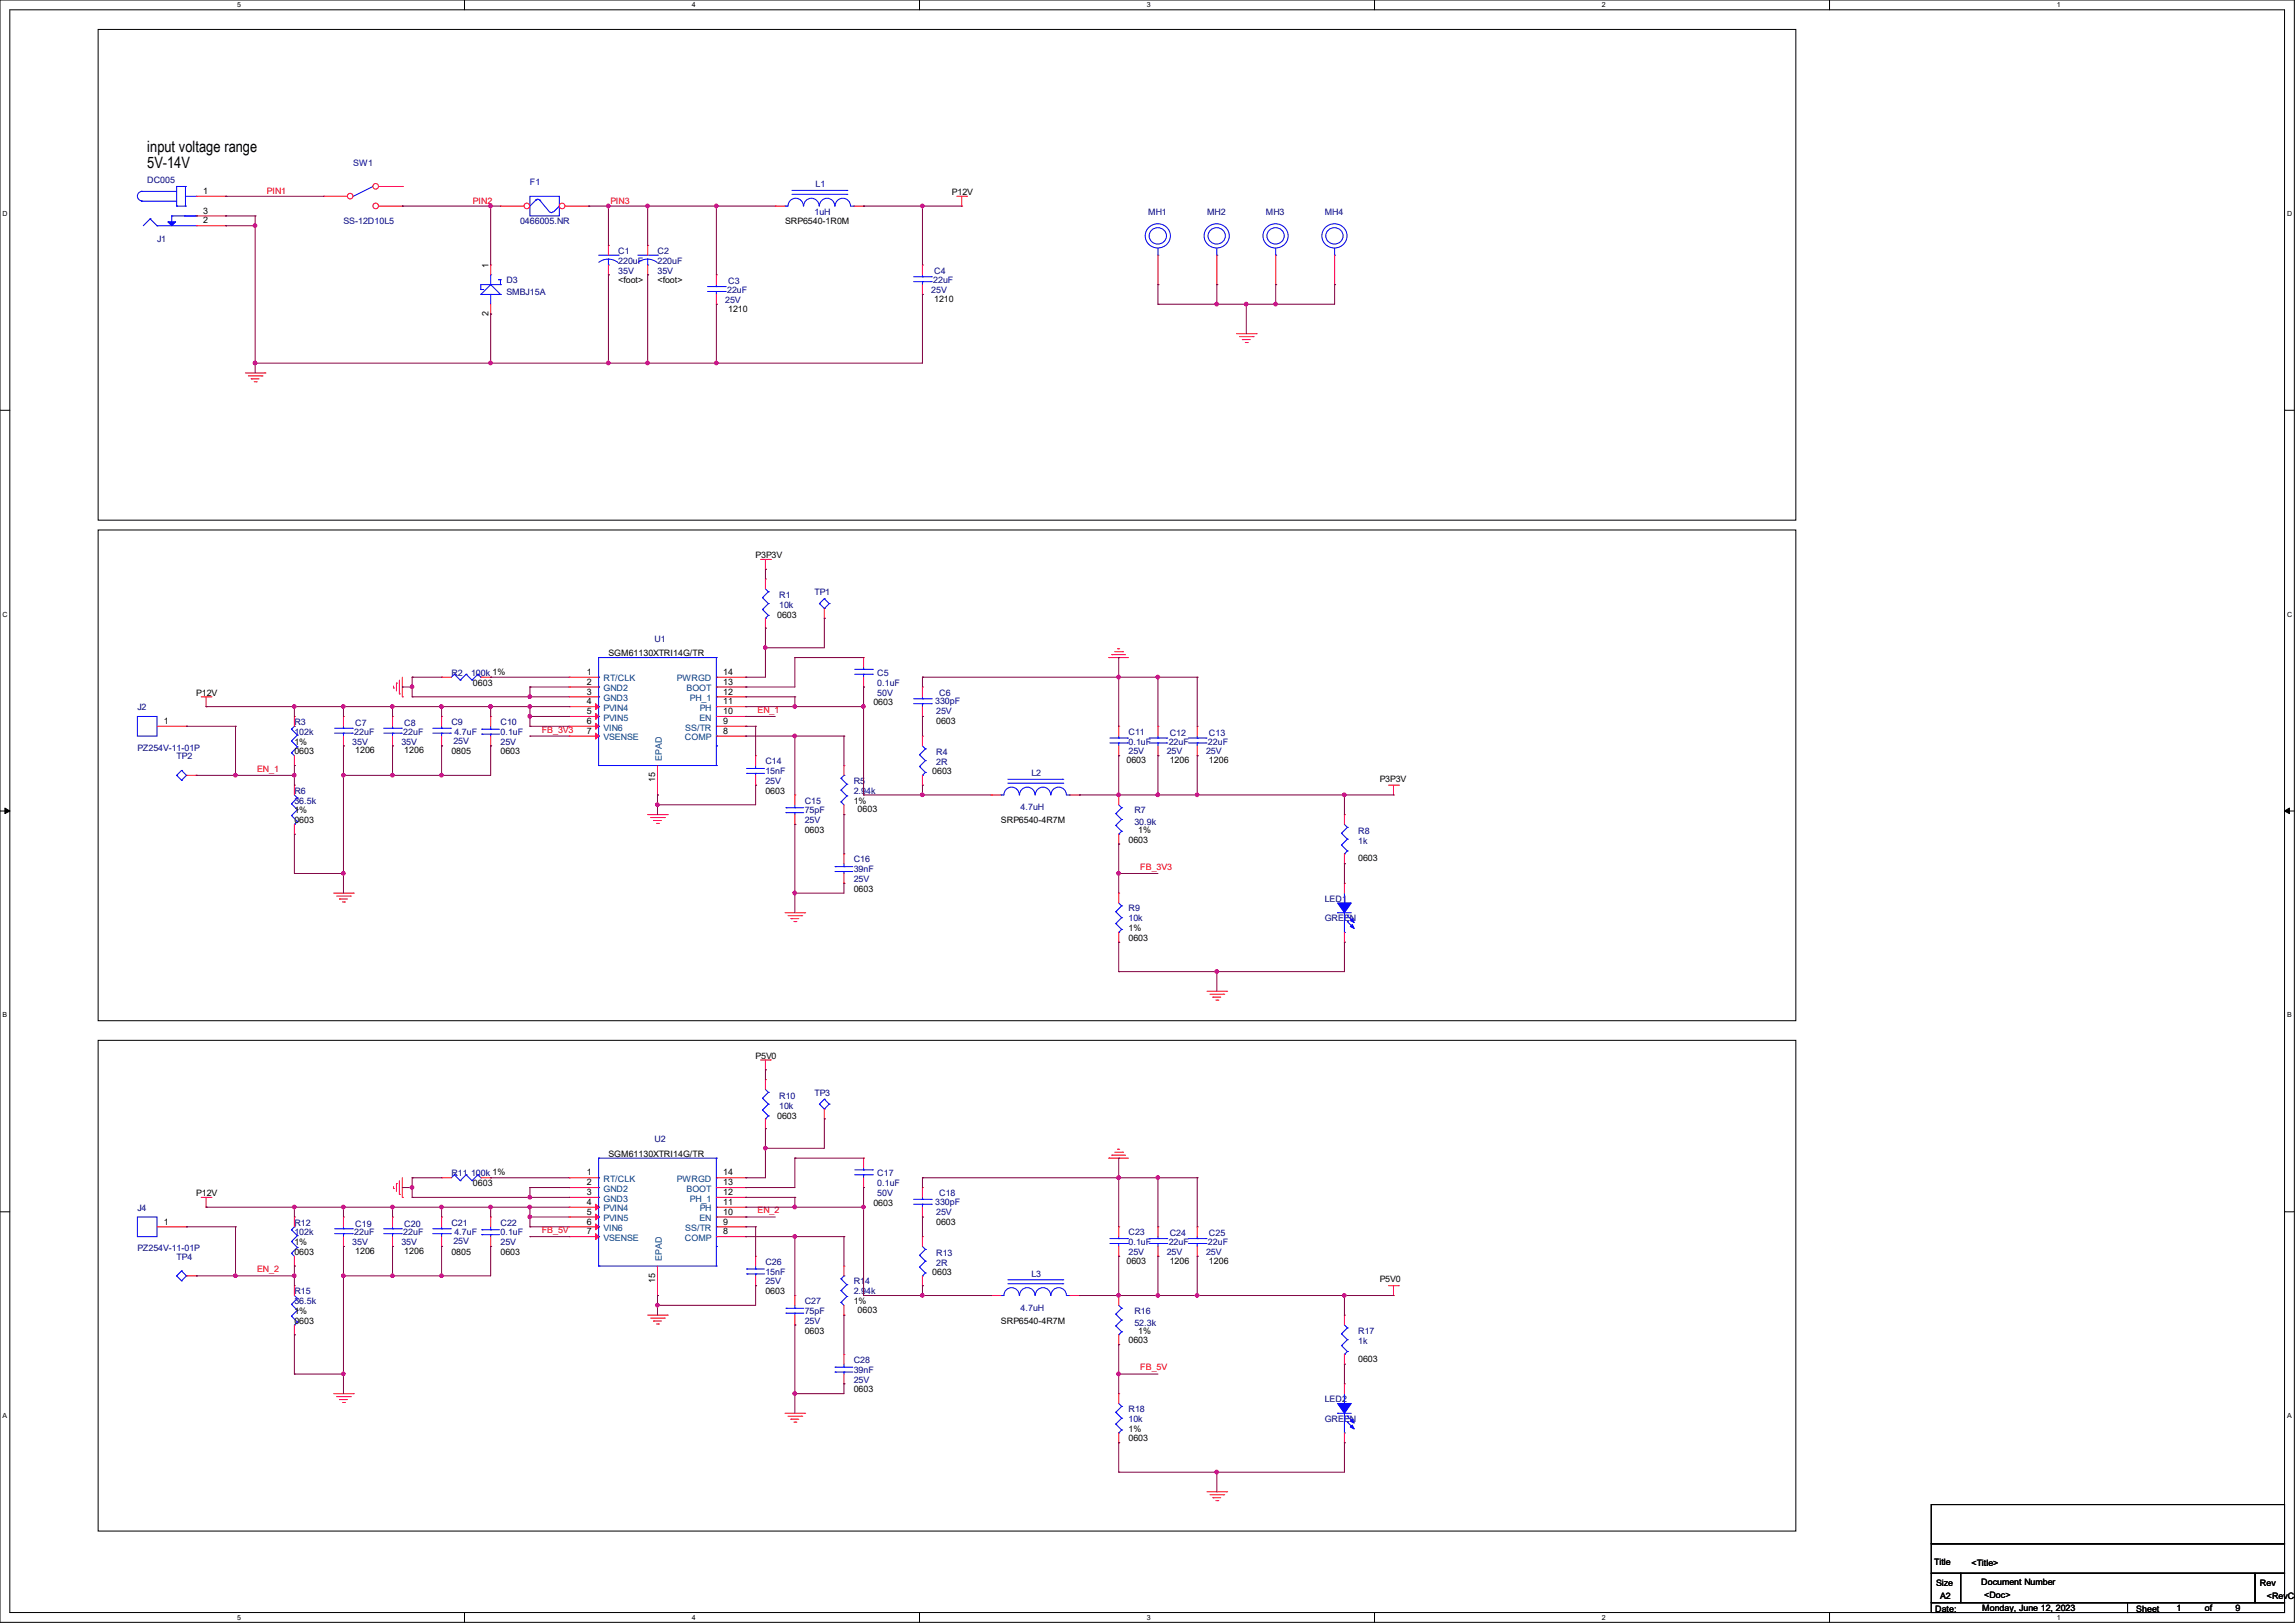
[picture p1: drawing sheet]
<svg xmlns="http://www.w3.org/2000/svg" width="297mm" height="210mm" viewBox="0 0 297 210" stroke-linecap="round" stroke-linejoin="round" font-family="sans-serif">
<defs><g id="words">
<g font-size="2">
<text x="19" y="19.7">input voltage range</text>
<text x="19" y="21.8">5V-14V</text>
</g>
<g font-size="1.1" fill="#000080">
<text x="19" y="23.7">DC005</text>
<text x="45.7" y="21.4">SW1</text>
<text x="68.6" y="24">F1</text>
<text x="44.4" y="29">SS-12D10L5</text>
<text x="67.3" y="29">0466005.NR</text>
<text x="105.4" y="27.8">1uH</text>
<text x="105.5" y="24.2">L1</text>
<text x="148.6" y="27.8">MH1</text>
<text x="156.2" y="27.8">MH2</text>
<text x="163.8" y="27.8">MH3</text>
<text x="171.4" y="27.8">MH4</text>
<text x="20.3" y="31.3">J1</text>
<text x="80" y="32.9">C1</text>
<text x="80" y="34.1">220uF</text>
<text x="80" y="35.4">35V</text>
<text x="85.1" y="32.9">C2</text>
<text x="85.1" y="34.1">220uF</text>
<text x="85.1" y="35.4">35V</text>
<text x="120.9" y="35.5">C4</text>
<text x="65.5" y="36.7">D3</text>
<text x="65.5" y="38.2">SMBJ15A</text>
<text x="93.9" y="39.2">25V</text>
<text x="94.1" y="37.9">22uF</text>
<text x="94.2" y="36.8">C3</text>
<text x="120.5" y="37.9">25V</text>
<text x="120.8" y="36.7">22uF</text>
<text x="100.8" y="77.4">R1</text>
<text x="105.4" y="77">TP1</text>
<text x="84.7" y="83">U1</text>
<text x="100.8" y="78.7">10k</text>
<text x="58.4" y="87.5">R2</text>
<text x="61" y="87.5">100k 1%</text>
<text x="113.5" y="87.5">C5</text>
<text x="113.5" y="88.7">0.1uF</text>
<text x="17.8" y="91.9">J2</text>
<text x="38.1" y="93.8">R3</text>
<text x="38.1" y="95.1">102k</text>
<text x="45.8" y="95.1">22uF</text>
<text x="46" y="93.9">C7</text>
<text x="52.2" y="95.1">22uF</text>
<text x="52.3" y="93.9">C8</text>
<text x="58.4" y="93.8">C9</text>
<text x="58.8" y="95.1">4.7uF</text>
<text x="64.8" y="93.8">C10</text>
<text x="64.8" y="95.1">0.1uF</text>
<text x="113.5" y="90">50V</text>
<text x="121" y="91.1">330pF</text>
<text x="121.2" y="92.4">25V</text>
<text x="121.5" y="90">C6</text>
<text x="146" y="95.1">C11</text>
<text x="151.4" y="95.2">C12</text>
<text x="156.5" y="95.2">C13</text>
<text x="17.8" y="97.1">PZ254V-11-01P</text>
<text x="22.9" y="98.3">TP2</text>
<text x="45.6" y="96.4">35V</text>
<text x="51.9" y="96.4">35V</text>
<text x="58.7" y="96.2">25V</text>
<text x="64.8" y="96.4">25V</text>
<text x="99.1" y="98.9">C14</text>
<text x="99.1" y="100.2">15nF</text>
<text x="99.1" y="101.4">25V</text>
<text x="110.5" y="101.4">R5</text>
<text x="121.2" y="97.8">R4</text>
<text x="121.2" y="99">2R</text>
<text x="133.5" y="100.4">L2</text>
<text x="146" y="96.4">0.1uF</text>
<text x="146" y="97.6">25V</text>
<text x="151" y="97.6">25V</text>
<text x="151.3" y="96.4">22uF</text>
<text x="156.1" y="97.6">25V</text>
<text x="156.3" y="96.4">22uF</text>
<text x="38.1" y="102.7">R6</text>
<text x="38.1" y="104">36.5k</text>
<text x="104.1" y="104">C15</text>
<text x="104.1" y="105.2">75pF</text>
<text x="104.1" y="106.5">25V</text>
<text x="110.5" y="102.7">2.94k</text>
<text x="132.1" y="104.9">4.7uH</text>
<text x="146.8" y="105.2">R7</text>
<text x="146.8" y="106.8">30.9k</text>
<text x="175.8" y="107.9">R8</text>
<text x="110.5" y="111.6">C16</text>
<text x="110.5" y="112.9">39nF</text>
<text x="175.8" y="109.2">1k</text>
<text x="110.5" y="114.1">25V</text>
<text x="146" y="117.9">R9</text>
<text x="146" y="119.2">10k</text>
<text x="171.4" y="116.7">LED1</text>
<text x="171.4" y="119.2">GREEN</text>
<text x="100.8" y="142.2">R10</text>
<text x="100.8" y="143.5">10k</text>
<text x="105.4" y="141.8">TP3</text>
<text x="84.7" y="147.8">U2</text>
<text x="58.4" y="152.2">R11 100k 1%</text>
<text x="113.5" y="152.2">C17</text>
<text x="113.5" y="153.5">0.1uF</text>
<text x="113.5" y="154.8">50V</text>
<text x="121" y="155.9">330pF</text>
<text x="121.5" y="154.8">C18</text>
<text x="17.8" y="156.7">J4</text>
<text x="17.8" y="161.9">PZ254V-11-01P</text>
<text x="38.1" y="158.6">R12</text>
<text x="38.1" y="159.9">102k</text>
<text x="45.6" y="161.1">35V</text>
<text x="45.8" y="159.9">22uF</text>
<text x="46" y="158.7">C19</text>
<text x="51.9" y="161.1">35V</text>
<text x="52.2" y="159.9">22uF</text>
<text x="52.3" y="158.7">C20</text>
<text x="58.4" y="158.6">C21</text>
<text x="58.7" y="161">25V</text>
<text x="58.8" y="159.9">4.7uF</text>
<text x="64.8" y="158.6">C22</text>
<text x="64.8" y="159.9">0.1uF</text>
<text x="64.8" y="161.1">25V</text>
<text x="121.2" y="157.2">25V</text>
<text x="146" y="159.9">C23</text>
<text x="146" y="161.1">0.1uF</text>
<text x="151.3" y="161.1">22uF</text>
<text x="151.4" y="160">C24</text>
<text x="156.3" y="161.1">22uF</text>
<text x="156.5" y="160">C25</text>
<text x="22.9" y="163">TP4</text>
<text x="38.1" y="167.5">R15</text>
<text x="99.1" y="163.7">C26</text>
<text x="99.1" y="164.9">15nF</text>
<text x="99.1" y="166.2">25V</text>
<text x="110.5" y="166.2">R14</text>
<text x="110.5" y="167.5">2.94k</text>
<text x="121.2" y="162.5">R13</text>
<text x="121.2" y="163.8">2R</text>
<text x="133.5" y="165.2">L3</text>
<text x="146" y="162.4">25V</text>
<text x="151" y="162.4">25V</text>
<text x="156.1" y="162.4">25V</text>
<text x="38.1" y="168.7">36.5k</text>
<text x="104.1" y="168.7">C27</text>
<text x="104.1" y="170">75pF</text>
<text x="104.1" y="171.3">25V</text>
<text x="132.1" y="169.6">4.7uH</text>
<text x="146.8" y="170">R16</text>
<text x="146.8" y="171.5">52.3k</text>
<text x="175.8" y="172.7">R17</text>
<text x="175.8" y="174">1k</text>
<text x="110.5" y="176.4">C28</text>
<text x="110.5" y="177.6">39nF</text>
<text x="110.5" y="178.9">25V</text>
<text x="146" y="182.7">R18</text>
<text x="146" y="184">10k</text>
<text x="171.4" y="181.4">LED2</text>
<text x="171.4" y="184">GREEN</text>
</g>
<g font-size="1.1">
<text x="26.3" y="25.1">1</text>
<text x="26.3" y="28.9">2</text>
<text x="26.3" y="27.6">3</text>
<text x="101.6" y="29">SRP6540-1R0M</text>
<text x="123.2" y="25.2">P12V</text>
<text x="63.2" y="34.7" transform="rotate(-90 63.2 34.7)">1</text>
<text x="63.2" y="40.9" transform="rotate(-90 63.2 40.9)">2</text>
<text x="80" y="36.7">&lt;foot&gt;</text>
<text x="85.1" y="36.7">&lt;foot&gt;</text>
<text x="94.2" y="40.3">1210</text>
<text x="120.9" y="39.1">1210</text>
<text x="97.8" y="72.2">P3P3V</text>
<text x="100.6" y="80">0603</text>
<text x="61.2" y="88.7">0603</text>
<text x="75.9" y="87.3">1</text>
<text x="75.9" y="88.6">2</text>
<text x="75.9" y="89.9">3</text>
<text x="78.7" y="84.9">SGM61130XTRI14G/TR</text>
<text x="93.6" y="89.9">12</text>
<text x="93.6" y="88.6">13</text>
<text x="93.6" y="87.3">14</text>
<text x="21.2" y="93.7">1</text>
<text x="25.4" y="90">P12V</text>
<text x="75.9" y="91.1">4</text>
<text x="75.9" y="92.4">5</text>
<text x="75.9" y="93.7">6</text>
<text x="75.9" y="95">7</text>
<text x="93.6" y="95">8</text>
<text x="93.6" y="93.7">9</text>
<text x="93.6" y="92.4">10</text>
<text x="93.6" y="91.1">11</text>
<text x="113" y="91.3">0603</text>
<text x="121.2" y="93.7">0603</text>
<text x="38.1" y="96.4">1%</text>
<text x="38.1" y="97.6">0603</text>
<text x="46" y="97.5">1206</text>
<text x="52.3" y="97.5">1206</text>
<text x="58.4" y="97.6">0805</text>
<text x="64.8" y="97.6">0603</text>
<text x="84.8" y="101.2" transform="rotate(-90 84.8 101.2)">15</text>
<text x="120.6" y="100.2">0603</text>
<text x="145.8" y="98.8">0603</text>
<text x="151.4" y="98.8">1206</text>
<text x="156.5" y="98.8">1206</text>
<text x="178.6" y="101.2">P3P3V</text>
<text x="38.1" y="105.2">1%</text>
<text x="38.1" y="106.5">0603</text>
<text x="99.1" y="102.7">0603</text>
<text x="104.1" y="107.8">0603</text>
<text x="110.5" y="104">1%</text>
<text x="111" y="105.1">0603</text>
<text x="129.5" y="106.5">SRP6540-4R7M</text>
<text x="147.3" y="107.8">1%</text>
<text x="146" y="109.1">0603</text>
<text x="175.8" y="111.5">0603</text>
<text x="110.5" y="115.4">0603</text>
<text x="146" y="120.5">1%</text>
<text x="146" y="121.8">0603</text>
<text x="97.8" y="137">P5V0</text>
<text x="78.7" y="149.7">SGM61130XTRI14G/TR</text>
<text x="100.6" y="144.7">0603</text>
<text x="25.4" y="154.8">P12V</text>
<text x="61.2" y="153.5">0603</text>
<text x="75.9" y="152.1">1</text>
<text x="75.9" y="153.4">2</text>
<text x="75.9" y="154.6">3</text>
<text x="75.9" y="155.9">4</text>
<text x="93.6" y="155.9">11</text>
<text x="93.6" y="154.6">12</text>
<text x="93.6" y="153.4">13</text>
<text x="93.6" y="152.1">14</text>
<text x="21.2" y="158.5">1</text>
<text x="38.1" y="161.1">1%</text>
<text x="75.9" y="157.2">5</text>
<text x="75.9" y="158.5">6</text>
<text x="75.9" y="159.7">7</text>
<text x="93.6" y="159.7">8</text>
<text x="93.6" y="158.5">9</text>
<text x="93.6" y="157.2">10</text>
<text x="113" y="156">0603</text>
<text x="121.2" y="158.5">0603</text>
<text x="38.1" y="162.4">0603</text>
<text x="46" y="162.3">1206</text>
<text x="52.3" y="162.3">1206</text>
<text x="58.4" y="162.4">0805</text>
<text x="64.8" y="162.4">0603</text>
<text x="84.8" y="166" transform="rotate(-90 84.8 166)">15</text>
<text x="99.1" y="167.5">0603</text>
<text x="120.6" y="164.9">0603</text>
<text x="145.8" y="163.5">0603</text>
<text x="151.4" y="163.5">1206</text>
<text x="156.5" y="163.5">1206</text>
<text x="178.6" y="166">P5V0</text>
<text x="38.1" y="170">1%</text>
<text x="38.1" y="171.3">0603</text>
<text x="104.1" y="172.6">0603</text>
<text x="110.5" y="168.7">1%</text>
<text x="111" y="169.9">0603</text>
<text x="129.5" y="171.3">SRP6540-4R7M</text>
<text x="146" y="173.8">0603</text>
<text x="147.3" y="172.6">1%</text>
<text x="175.8" y="176.2">0603</text>
<text x="110.5" y="180.2">0603</text>
<text x="146" y="185.3">1%</text>
<text x="146" y="186.5">0603</text>
<text x="250.3" y="202.5">Title</text>
<text x="255.1" y="202.7">&lt;Title&gt;</text>
<text x="250.4" y="208.6">Date:</text>
<text x="250.6" y="205.2">Size</text>
<text x="251.1" y="206.8">A2</text>
<text x="256.4" y="205.1">Document Number</text>
<text x="256.5" y="208.5">Monday, June 12, 2023</text>
<text x="256.8" y="206.7">&lt;Doc&gt;</text>
<text x="276.5" y="208.6">Sheet</text>
<text x="281.7" y="208.5">1</text>
<text x="285.4" y="208.5">of</text>
<text x="289.3" y="208.5">9</text>
<text x="292.5" y="205.2">Rev</text>
<text x="293.4" y="206.8">&lt;RevCod</text>
</g>
<g font-size="1.1" fill="#f00">
<text x="34.5" y="25.1">PIN1</text>
<text x="61.2" y="26.4">PIN2</text>
<text x="79" y="26.4">PIN3</text>
<text x="70.1" y="94.8">FB_3V3</text>
<text x="98" y="92.2">EN_1</text>
<text x="33.3" y="99.9">EN_1</text>
<text x="147.6" y="112.6">FB_3V3</text>
<text x="70.1" y="159.6">FB_5V</text>
<text x="98" y="157">EN_2</text>
<text x="33.3" y="164.6">EN_2</text>
<text x="147.6" y="177.3">FB_5V</text>
</g>
<g font-size="1.1" fill="#004080">
<text x="78.1" y="88.2">RT/CLK</text>
<text x="78.1" y="89.5">GND2</text>
<text x="87.6" y="88.2">PWRGD</text>
<text x="88.9" y="89.5">BOOT</text>
<text x="78.1" y="90.7">GND3</text>
<text x="78.1" y="92">PVIN4</text>
<text x="78.1" y="93.3">PVIN5</text>
<text x="78.1" y="94.5">VIN6</text>
<text x="78.1" y="95.8">VSENSE</text>
<text x="88.6" y="95.8">COMP</text>
<text x="88.7" y="94.5">SS/TR</text>
<text x="89.3" y="90.7">PH_1</text>
<text x="90.5" y="93.3">EN</text>
<text x="90.5" y="92">PH</text>
<text x="85.6" y="98.4" transform="rotate(-90 85.6 98.4)">EPAD</text>
<text x="78.1" y="153">RT/CLK</text>
<text x="78.1" y="154.2">GND2</text>
<text x="78.1" y="155.5">GND3</text>
<text x="87.6" y="153">PWRGD</text>
<text x="88.9" y="154.2">BOOT</text>
<text x="89.3" y="155.5">PH_1</text>
<text x="78.1" y="156.8">PVIN4</text>
<text x="78.1" y="158">PVIN5</text>
<text x="78.1" y="159.3">VIN6</text>
<text x="78.1" y="160.6">VSENSE</text>
<text x="88.6" y="160.6">COMP</text>
<text x="88.7" y="159.3">SS/TR</text>
<text x="90.5" y="158">EN</text>
<text x="90.5" y="156.8">PH</text>
<text x="85.6" y="163.2" transform="rotate(-90 85.6 163.2)">EPAD</text>
</g>
<g font-size=".9">
<text x="30.7" y=".9">5</text>
<text x="89.5" y=".9">4</text>
<text x="148.4" y=".9">3</text>
<text x="207.3" y=".9">2</text>
<text x="266.2" y=".9">1</text>
<text x=".3" y="28">D</text>
<text x="296" y="28">D</text>
<text x=".3" y="79.8">C</text>
<text x="296" y="79.8">C</text>
<text x=".3" y="131.7">B</text>
<text x="296" y="131.7">B</text>
<text x=".3" y="183.5">A</text>
<text x="296" y="183.5">A</text>
<text x="30.7" y="209.6">5</text>
<text x="89.5" y="209.6">4</text>
<text x="148.4" y="209.6">3</text>
<text x="207.3" y="209.6">2</text>
<text x="266.2" y="209.6">1</text>
</g>
</g></defs>
<path d="M0 0h296.9v209.9h-296.9zM1.3 1.3h294.4v207.4h-294.4z" fill="none" stroke="#000" stroke-width=".13"/>
<g fill="#fff">
<path d="M30.7 .1h.5v1h-.5z"/>
<path d="M30.7 208.8h.5v1h-.5z"/>
</g>
<path d="M60.1 0v1.3M60.1 208.7v1.2" fill="none" stroke="#000" stroke-width=".13"/>
<g fill="#fff">
<path d="M89.5 .1h.5v1h-.5z"/>
<path d="M89.5 208.8h.5v1h-.5z"/>
</g>
<path d="M119 0v1.3M119 208.7v1.2" fill="none" stroke="#000" stroke-width=".13"/>
<g fill="#fff">
<path d="M148.4 .1h.5v1h-.5z"/>
<path d="M148.4 208.8h.5v1h-.5z"/>
</g>
<path d="M177.9 0v1.3M177.9 208.7v1.2" fill="none" stroke="#000" stroke-width=".13"/>
<g fill="#fff">
<path d="M207.3 .1h.5v1h-.5z"/>
<path d="M207.3 208.8h.5v1h-.5z"/>
</g>
<path d="M236.8 0v1.3M236.8 208.7v1.2" fill="none" stroke="#000" stroke-width=".13"/>
<g fill="#fff">
<path d="M266.2 .1h.5v1h-.5z"/>
<path d="M266.2 208.8h.5v1h-.5z"/>
<path d="M.3 27.2h.7v1h-.7z"/>
<path d="M296 27.2h.6v1h-.6z"/>
<path d="M.3 79h.7v1h-.7z"/>
<path d="M296 79h.6v1h-.6z"/>
</g>
<path d="M0 53.1h1.3M295.7 53.1h1.2" fill="none" stroke="#000" stroke-width=".13"/>
<g fill="#fff">
<path d="M.3 130.9h.6v1h-.6z"/>
<path d="M296 130.9h.6v1h-.6z"/>
</g>
<path d="M0 104.9h1.3M295.7 104.9h1.2" fill="none" stroke="#000" stroke-width=".13"/>
<path d="M.6 104.6l.7 .3-.7 .4zM295.7 104.9l.6-.3v.7z" fill="#000" stroke="#000" stroke-width=".13"/>
<g fill="#fff">
<path d="M.3 182.7h.6v1h-.6z"/>
<path d="M296 182.7h.5v1h-.5z"/>
</g>
<path d="M12.7 3.8h219.7v63.5h-219.7zM12.7 68.6h219.7v63.5h-219.7zM12.7 134.6h219.7v63.5h-219.7zM0 156.8h1.3M295.7 156.8h1.2M249.9 194.7h45.8v5.1h-45.8zM249.9 199.8h45.8v3.8h-45.8zM249.9 203.6h3.8v3.8h-3.8zM249.9 207.4h25.4v1.3h-25.4zM253.7 203.6h38.1v3.8h-38.1zM275.3 207.4h20.4v1.3h-20.4zM291.8 203.6h3.9v3.8h-3.9z" fill="none" stroke="#000" stroke-width=".13"/>
<g fill="none" stroke="#f00" stroke-width=".13">
<path d="M123.8 25.4h1.3M124.5 26.7h.1M124.5 25.4v1.3M125.1 25.4h.1M31.7 48.3h2.6M32.1 48.6h1.8M32.5 49h.1M32.5 49h1M32.9 49.4h.2M33.1 49.4h.1M33.9 48.6h.1M34.3 48.3h.1"/>
<path d="M160 43.2h2.6M160.4 43.6h1.8M160.8 43.9h.1M160.8 43.9h1M161.2 44.3h.2M161.4 44.3h.1M162.2 43.6h.1M162.6 43.2h.1M98.4 72.4h1.3M99.1 73.7h.1M99.1 72.4v1.3M99.7 72.4h.1"/>
<path d="M26 90.2h1.3M26.7 91.4h.1M26.7 90.2v1.2M27.3 90.2h.1M38.1 99.1h.1M38.1 92.7h.1M38.1 92.7v1.3M38.1 97.8v1.3M50.9 89h.1M50.9 88.8v.2M51.3 88.4h.1M51.3 88.4v1"/>
<path d="M51.7 89.8h.1M51.7 88v1.8M52.1 90.2h.1M52.1 87.6v2.6M143.5 85.1h.1M143.5 85.1h2.5M143.9 84.7h.1M143.9 84.7h1.8M144.3 84.3h1M144.7 83.9h.1M144.7 83.9h.2M145.3 84.3h.1"/>
<path d="M43.2 115.6h2.5M43.6 116h1.7M43.9 116.3h.1M43.9 116.3h1.1M44.3 116.7h.3M44.6 116.7h.1M45.3 116h.1M45.7 115.6h.1M83.8 105.4h2.6M84.2 105.8h1.8M84.6 106.2h.1M84.6 106.2h1"/>
<path d="M85 106.6h.2M85.2 106.6h.1M86 105.8h.1M86.4 105.4h.1M101.6 118.1h2.5M102 118.5h1.8M102.4 118.9h.1M102.4 118.9h1M102.7 119.3h.3M103 119.3h.1M103.8 118.5h.1M104.1 118.1h.1"/>
<path d="M179.7 101.6h1.3M180.3 102.9h.1M180.3 101.6v1.3M181 101.6h.1M98.4 137.2h1.3M99.1 138.4h.1M99.1 137.2v1.2M99.7 137.2h.1M156.2 128.3h2.5M156.6 128.7h1.8M157 129h.1M157 129h1"/>
<path d="M157.4 129.4h.2M157.6 129.4h.1M158.4 128.7h.1M158.7 128.3h.1M26 154.9h1.3M26.7 156.2h.1M26.7 154.9v1.3M27.3 154.9h.1M50.9 153.8h.1M50.9 153.5v.3M51.3 153.2h.1M51.3 153.2v1"/>
<path d="M51.7 154.6h.1M51.7 152.8v1.8M52.1 154.9h.1M52.1 152.4v2.5M143.5 149.9h.1M143.5 149.9h2.5M143.9 149.5h.1M143.9 149.5h1.8M144.3 149.1h1M144.7 148.7h.1M144.7 148.7h.2M145.3 149.1h.1"/>
<path d="M149.9 158.7h.1M149.9 158.7v1.3M83.8 170.2h2.6M84.2 170.6h1.8M84.6 170.9h.1M84.6 170.9h1M85 171.3h.2M85.2 171.3h.1M86 170.6h.1M86.4 170.2h.1M149.9 162.6h.1M149.9 161.3v1.3"/>
<path d="M179.7 166.4h1.3M180.3 167.6h.1M180.3 166.4v1.2M181 166.4h.1M43.2 180.3h2.5M43.6 180.7h1.7M43.9 181.1h.1M43.9 181.1h1.1M44.3 181.5h.3M44.6 181.5h.1M45.3 180.7h.1M45.7 180.3h.1"/>
<path d="M101.6 182.9h2.5M102 183.3h1.8M102.4 183.6h.1M102.4 183.6h1M102.7 184h.3M103 184h.1M103.8 183.3h.1M104.1 182.9h.1M156.2 193h2.5M156.6 193.4h1.8M157 193.8h.1M157 193.8h1"/>
<path d="M157.4 194.2h.2M157.6 194.2h.1M158.4 193.4h.1M158.7 193h.1"/>
</g>
<g fill="none" stroke="#00f" stroke-width=".13">
<path d="M48.3 24.1h.1M48.3 24.1l-2.6 1.3M37.7 97.4h.1M37.7 95.9h.1M37.7 94.4h.1M37.7 97.4l.4 .4M37.7 95.9l.8 .7M37.7 94.4l.8 .7M38.1 94h.1M38.1 94l-.4 .4M38.5 96.6h.1M38.5 95.1h.1"/>
<path d="M38.5 96.6l-.8 .8M38.5 95.1l-.8 .8M148.7 160.9h2.3M148.7 160.3h2.3M149.9 160.3h.1M149.9 160.9h.1M149.9 160v.3M149.9 160.9v.4M151 160.9h.1M151 160.3h.1"/>
</g>
<circle cx="45.3" cy="25.4" r=".36" fill="#fff" stroke="#f00" stroke-width=".13"/>
<path d="M41.9 25.4h.1M41.9 25.4h3.1" fill="none" stroke="#f00" stroke-width=".13"/>
<circle cx="48.6" cy="24.1" r=".36" fill="#fff" stroke="#f00" stroke-width=".13"/>
<path d="M49 24.1h3.1M52.1 24.1h.1" fill="none" stroke="#f00" stroke-width=".13"/>
<circle cx="48.6" cy="26.6" r=".36" fill="#fff" stroke="#f00" stroke-width=".13"/>
<g fill="none" stroke="#f00" stroke-width=".13">
<path d="M25.4 25.4h3.8M25.4 29.2h3.8M25.4 27.9h3.8M29.2 25.4h.1M29.2 29.2h.1M29.2 27.9h.1M49 26.7h3.1M52.1 26.7h.1M63.5 34.3h.1M63.5 34.3v1.3M63.5 39.4v1.2M78.7 31.7h.1"/>
<path d="M78.7 35.6h.1M78.7 31.7v1.3M78.7 34.3v1.3M83.8 31.7h.1M83.8 35.6h.1M83.8 31.7v1.3M83.8 34.3v1.3M92.7 35.6h.1M92.7 39.4h.1M92.7 35.6v1.2M92.7 38.1v1.3M119.4 34.3h.1"/>
<path d="M119.4 38.1h.1M119.4 34.3v1.3M119.4 36.8v1.3M149.9 36.8h.1M149.9 33v3.8M157.5 36.8h.1M157.5 33v3.8M165.1 36.8h.1M165.1 33v3.8M172.7 36.8h.1M172.7 33v3.8M63.5 40.6h.1"/>
<path d="M99.1 74.9h.1M99.1 74.9v1.3M106.7 78.7v1.3M20.3 94h3.8M24.1 94h.1M44.4 92.7h.1M44.4 96.5h.1M44.4 92.7v1.3M44.4 95.2v1.3M57.1 92.7h.1M57.1 96.5h.1M57.1 92.7v1.3"/>
<path d="M57.1 95.2v1.3M63.5 96.5h.1M63.5 92.7h.1M63.5 92.7v1.3M63.5 95.2v1.3M73.7 87.6h.1M73.7 88.9h.1M73.7 90.2h.1M73.7 91.4h.1M73.7 92.7h.1M73.7 94h.1M73.7 95.2h.1"/>
<path d="M73.7 87.6h3.8M73.7 88.9h3.8M73.7 90.2h3.8M73.7 91.4h3.8M73.7 92.7h3.8M73.7 94h3.8M73.7 95.2h3.8M85.1 99.1v3.8M92.7 87.6h3.8M92.7 88.9h3.8M92.7 90.2h3.8M92.7 91.4h3.8"/>
<path d="M92.7 92.7h3.8M92.7 94h3.8M92.7 95.2h3.8M96.5 95.2h.1M96.5 94h.1M96.5 92.7h.1M96.5 91.4h.1M96.5 90.2h.1M96.5 88.9h.1M96.5 87.6h.1M97.8 97.8h.1M97.8 97.8v1.3"/>
<path d="M99.1 81.3h.1M99.1 80v1.3M106.7 80h.1M111.8 85.1h.1M111.8 88.9h.1M111.8 85.1v1.3M111.8 87.6v1.3M119.4 88.9h.1M119.4 92.7h.1M119.4 95.2h.1M119.4 88.9v1.3M119.4 91.4v1.3"/>
<path d="M119.4 95.2v1.3M149.9 94h.1M149.9 97.8h.1M149.9 94v1.2M149.9 96.5v1.3M85.1 102.9h.1M97.8 101.6h.1M97.8 100.3v1.3M102.9 106.7h.1M102.9 102.9h.1M102.9 102.9v1.2M102.9 105.4v1.3"/>
<path d="M109.2 114.3h.1M109.2 110.5h.1M109.2 110.5v1.3M109.2 113v1.3M119.4 101.6h.1M119.4 100.3v1.3M128.3 102.9h.1M128.3 102.9h1.2M138.4 102.9h1.3M139.7 102.9h.1M174 105.4h.1M174 111.8h.1"/>
<path d="M174 114.3h.1M174 105.4v1.3M174 110.5v1.3M174 114.3v1.3M174 121.9h.1M174 120.6v1.3M20.3 158.7h3.8M24.1 158.7h.1M38.1 157.5h.1M38.1 157.5v1.2M44.4 157.5h.1M44.4 157.5v1.2"/>
<path d="M50.8 157.5h.1M50.8 157.5v1.2M57.1 157.5h.1M57.1 152.4h.1M57.1 157.5v1.2M57.1 152.4h1.3M62.2 152.4h1.3M63.5 157.5h.1M63.5 152.4h.1M63.5 157.5v1.2M73.7 152.4h.1M73.7 153.7h.1"/>
<path d="M73.7 154.9h.1M73.7 156.2h.1M73.7 157.5h.1M73.7 158.7h.1M73.7 158.7h3.8M73.7 152.4h3.8M73.7 153.7h3.8M73.7 154.9h3.8M73.7 156.2h3.8M73.7 157.5h3.8M92.7 158.7h3.8M92.7 152.4h3.8"/>
<path d="M92.7 153.7h3.8M92.7 154.9h3.8M92.7 156.2h3.8M92.7 157.5h3.8M96.5 158.7h.1M96.5 157.5h.1M96.5 156.2h.1M96.5 154.9h.1M96.5 153.7h.1M96.5 152.4h.1M106.7 144.8h.1M106.7 143.5v1.3"/>
<path d="M111.8 149.9h.1M111.8 153.7h.1M111.8 149.9v1.2M111.8 152.4v1.3M119.4 153.7h.1M119.4 157.5h.1M119.4 153.7v1.2M119.4 156.2v1.3M144.8 158.7h.1M144.8 158.7v1.3M154.9 158.7h.1M154.9 158.7v1.3"/>
<path d="M24.1 165.1h1.3M25.4 165.1h.1M38.1 166.4h.1M38.1 172.7h.1M38.1 163.8h.1M38.1 162.6v1.2M38.1 166.4v1.2M38.1 171.4v1.3M44.4 161.3h.1M44.4 160v1.3M50.8 161.3h.1M50.8 160v1.3"/>
<path d="M57.1 161.3h.1M57.1 160v1.3M63.5 161.3h.1M63.5 160v1.3M73.7 160h.1M73.7 160h3.8M85.1 167.6h.1M85.1 163.8v3.8M92.7 160h3.8M96.5 160h.1M97.8 166.4h.1M97.8 162.6h.1"/>
<path d="M97.8 162.6v1.2M97.8 165.1v1.3M109.2 170.2h.1M109.2 163.8h.1M109.2 163.8v1.3M109.2 168.9v1.3M119.4 160h.1M119.4 166.4h.1M119.4 160v1.3M119.4 165.1v1.3M144.8 167.6h.1M144.8 174h.1"/>
<path d="M144.8 162.6h.1M144.8 161.3v1.3M144.8 167.6v1.3M144.8 172.7v1.3M154.9 162.6h.1M154.9 161.3v1.3M174 179.1h.1M174 170.2h.1M174 176.5h.1M174 170.2v1.2M174 175.3v1.2M174 179.1v1.2"/>
<path d="M144.8 180.3h.1M144.8 186.7h.1M144.8 180.3v1.3M144.8 185.4v1.3M174 186.7h.1M174 185.4v1.3"/>
</g>
<g fill="none" stroke="#00f" stroke-width=".13">
<path d="M18.3 26h.1M18.3 24.8h.1M18.3 26h4.6M18.3 24.8h4.6M18.4 24.8a.61 .61 0 0 0-.6 .6 .61 .61 0 0 0 .6 .6M19.4 28.3h.1M19.4 28.3l-.9 .9M19.4 28.3l.9 .9M20.3 29.2h.1M20.3 29.2h5.1M22.2 27.9h.1M22.2 27.9h3.2"/>
<path d="M22.2 27.9v.8M22.9 24.1h.1M22.9 26.7h.1M22.9 26.7h1.1M22.9 24.1h1.1M22.9 24.1v2.6M23.9 27.9h.1M24 26.7h.1M24 24.1h.1M24 24.1v2.6M24 25.4h1.4M25.4 29.2h.1"/>
<path d="M25.4 27.9h.1M25.4 25.4h.1M62.2 38.1h.1M62.2 37.5h.1M62.2 38.1h2.6M62.2 37.5h.3M62.5 37.5h.1M63.5 36.8h.1M63.5 38.1h.1M63.5 35.6h.1M63.5 35.6v1.2M63.5 38.1v1.3"/>
<path d="M63.5 36.8l1.3 1.3M63.5 36.8l-1.3 1.3M64.5 36.2h.1M64.5 36.2h.3M64.8 38.1h.1M64.8 36.8h.1M64.8 36.2h.1M64.8 36.8h-2.6v.7M64.8 36.2v.6M68.6 25.4h3.8v2.5h-3.8zM69.3 25.9l.3-.1 .2 .1M69.3 25.9h.1"/>
<path d="M69.3 25.9l-.7 .8M69.8 25.9h.1M69.8 25.9l1.3 1.5M71.6 27.4l-.2 .1-.2-.1M72.4 26.7h.1M72.4 26.7l-.8 .7M77.5 33h2.5M78.7 34.3h.1M78.7 33.5a2.02 2.02 0 0 1 1.3 .5M78.7 33.5a2 2 0 0 0-1.2 .4M78.7 33.5v.8M80 33h.1"/>
<path d="M82.5 33h2.6M83.8 34.3h.1M83.8 33.5a2.02 2.02 0 0 1 1.2 .5M83.8 33.5a2 2 0 0 0-1.2 .4M83.8 33.5v.8M85.1 33h.1M91.6 37.7h2.3M91.6 37.1h2.3M92.7 37.1h.1M92.7 37.7h.1M92.7 36.8v.3M92.7 37.7v.4"/>
<path d="M93.9 37.7h.1M93.9 37.1h.1M118.2 36.4h2.3M118.2 35.8h2.3M119.4 35.8h.1M119.4 36.4h.1M119.4 35.6v.2M119.4 36.4v.4M120.5 36.4h.1M120.5 35.8h.1M148.5 29.6a1.62 1.62 0 0 1 2.4-.3 1.62 1.62 0 0 1 0 2.4 1.62 1.62 0 0 1-2.4-.3 1.52 1.52 0 0 1 0-1.8zM149.9 33h.1"/>
<path d="M149.9 32.1v.9M156.1 29.6a1.62 1.62 0 0 1 2.4-.3 1.62 1.62 0 0 1 0 2.4 1.62 1.62 0 0 1-2.4-.3 1.52 1.52 0 0 1 0-1.8zM157.5 33h.1M157.5 32.1v.9M163.8 29.6a1.62 1.62 0 0 1 2.4-.3 1.62 1.62 0 0 1 0 2.4 1.62 1.62 0 0 1-2.4-.3 1.52 1.52 0 0 1 0-1.8zM165.1 33h.1M165.1 32.1v.9M171.4 29.6a1.62 1.62 0 0 1 2.4-.3 1.62 1.62 0 0 1 0 2.4 1.62 1.62 0 0 1-2.4-.3 1.52 1.52 0 0 1 0-1.8zM172.7 33h.1M172.7 32.1v.9M98.7 77.3h.1M98.7 78.9h.1"/>
<path d="M98.7 77.3l.7 .8M98.7 78.9l.7 .7M99.1 76.2l.3 .4M99.4 76.6h.1M99.4 78.1h.1M99.4 79.6h.1M99.4 76.6l-.7 .7M99.4 78.1l-.7 .8M99.4 79.6l-.3 .4M106 78.1h.1M106 78.1l.7 .6M106.7 77.5h.1"/>
<path d="M106.7 78.7h.1M106.7 77.5l-.7 .6M106.7 77.5l.6 .6M107.3 78.1h.1M107.3 78.1l-.6 .6M17.8 92.7h2.5v2.5h-2.5zM43.3 94.9h2.3M43.3 94.2h2.3M44.4 94.2h.1M44.4 94.9h.1M44.4 94v.2M44.4 94.9v.3"/>
<path d="M45.6 94.9h.1M45.6 94.2h.1M56 94.9h2.3M56 94.2h2.3M57.1 94.2h.1M57.1 94.9h.1M57.1 94v.2M57.1 94.9v.3M58.3 94.9h.1M58.3 94.2h.1M62.4 94.4h.1M62.4 95h.1"/>
<path d="M62.4 94.4h2.2M62.4 95h2.2M63.5 95h.1M63.5 94.4h.1M63.5 94v.4M63.5 95v.2M77.5 99.1h.1M77.5 85.1h.1M77.5 87.6h.1M77.5 88.9h.1M77.5 90.2h.1M77.5 91.4h.1"/>
<path d="M77.5 92.7h.1M77.5 94h.1M77.5 95.2h.1M77.5 85.1v14M77.5 99.1h15.2M77.5 85.1h15.2M92.7 99.1h.1M92.7 85.1h.1M92.7 96.5h.1M92.7 95.2h.1M92.7 94h.1M92.7 92.7h.1"/>
<path d="M92.7 91.4h.1M92.7 90.2h.1M92.7 88.9h.1M92.7 87.6h.1M92.7 85.1v14M96.6 99.4h.1M96.6 99.4h2.3M97.8 99.4h.1M97.8 99.1v.3M99.1 80h.1M110.6 87.2h2.3M110.6 86.6h2.3"/>
<path d="M111.8 86.6h.1M111.8 87.2h.1M111.8 86.4v.2M111.8 87.2v.4M112.9 87.2h.1M112.9 86.6h.1M118.2 91.1h2.3M118.2 90.4h2.3M119 97.7h.1M119 99.2h.1M119 97.7l.8 .7M119 99.2l.8 .7"/>
<path d="M119.4 90.4h.1M119.4 91.1h.1M119.4 90.2v.2M119.4 91.1v.3M119.4 96.5l.4 .4M119.8 96.9h.1M119.8 98.4h.1M119.8 99.9h.1M119.8 96.9l-.8 .8M119.8 98.4l-.8 .8M119.8 99.9l-.4 .4M120.5 91.1h.1"/>
<path d="M120.5 90.4h.1M148.7 96.1h2.3M148.7 95.5h2.3M149.9 95.5h.1M149.9 96.1h.1M149.9 95.2v.3M149.9 96.1v.4M151 96.1h.1M151 95.5h.1M96.6 100.1h.1M96.6 100.1h2.3M97.8 100.1h.1"/>
<path d="M97.8 100.1v.2M101.7 104.5h.1M101.7 105.2h.1M101.7 104.5h2.3M101.7 105.2h2.3M102.9 105.2h.1M102.9 104.5h.1M102.9 104.1v.4M102.9 105.2v.2M108.1 112.1h.1M108.1 112.8h.1M108.1 112.1h2.3"/>
<path d="M108.1 112.8h2.3M109.2 112.8h.1M109.2 112.1h.1M109.2 111.8v.3M109.2 112.8v.2M119.4 100.3h.1M129.5 102.9h.1M130.4 101.3h7.1M130.4 100.8h7.1M131.9 102.9a1 1 0 0 0-1-1 1 1 0 0 0-1 1h-.4M132 102.9a1 1 0 0 1 .9-1 1 1 0 0 1 1 1M134 102.9a1 1 0 0 1 1-1 1 1 0 0 1 1 1"/>
<path d="M136 102.9a1 1 0 0 1 1-1 1 1 0 0 1 1 1M137.5 101.3h.1M137.5 100.8h.1M138 102.9h.4M138.4 102.9h.1M173.1 118.1h.1M173.1 118.1h1.8M173.6 107.8h.1M173.6 109.3h.1M173.6 107.8l.8 .8M173.6 109.3l.8 .8M174 110.5h.1"/>
<path d="M174 116.8h.1M174 115.6v1.2M174 118.1v2.5M174 106.7l.4 .4M174.4 107.1h.1M174.4 108.6h.1M174.4 110.1h.1M174.4 118.5h.1M174.4 119.3h.1M174.4 107.1l-.8 .7M174.4 108.6l-.8 .7M174.4 110.1l-.4 .4"/>
<path d="M174.4 118.5l.7 .8M174.4 119.3l.7 .7M174 120.6h.1M17.8 157.5h2.5v2.5h-2.5zM37.7 159.1h.1M37.7 159.1l.8 .8M38.1 158.7h.1M38.1 158.7l-.4 .4M38.5 159.9h.1M38.5 159.9l-.8 .8M43.3 159.6h2.3M43.3 159h2.3"/>
<path d="M44.4 159h.1M44.4 159.6h.1M44.4 158.7v.3M44.4 159.6v.4M45.6 159.6h.1M45.6 159h.1M49.7 159.6h2.2M49.7 159h2.2M50.8 159h.1M50.8 159.6h.1M50.8 158.7v.3M50.8 159.6v.4"/>
<path d="M51.9 159.6h.1M51.9 159h.1M56 159.6h2.3M56 159h2.3M57.1 159h.1M57.1 159.6h.1M57.1 158.7v.3M57.1 159.6v.4M58.3 159.6h.1M58.3 159h.1M58.8 152h.1M58.8 152l-.4 .4"/>
<path d="M58.8 152l.8 .8M59.6 152.8h.1M60.3 152h.1M60.3 152l-.7 .8M60.3 152l.8 .8M61.1 152.8h.1M61.8 152h.1M61.8 152l-.7 .8M61.8 152l.4 .4M62.2 152.4h.1M62.4 159.1h.1M62.4 159.8h.1"/>
<path d="M62.4 159.1h2.2M62.4 159.8h2.2M63.5 159.8h.1M63.5 159.1h.1M63.5 158.7v.4M63.5 159.8v.2M77.5 149.9h.1M77.5 152.4h.1M77.5 153.7h.1M77.5 154.9h.1M77.5 156.2h.1M77.5 157.5h.1"/>
<path d="M77.5 158.7h.1M77.5 149.9v13.9M77.5 149.9h15.2M92.7 149.9h.1M92.7 158.7h.1M92.7 157.5h.1M92.7 156.2h.1M92.7 154.9h.1M92.7 153.7h.1M92.7 152.4h.1M92.7 149.9v13.9M106 142.9h.1"/>
<path d="M106 142.9l.7 .6M106.7 142.2h.1M106.7 143.5h.1M106.7 142.2l-.7 .7M106.7 142.2l.6 .7M107.3 142.9h.1M107.3 142.9l-.6 .6M110.6 152h2.3M110.6 151.4h2.3M111.8 151.4h.1M111.8 152h.1M111.8 151.1v.3"/>
<path d="M111.8 152v.4M112.9 152h.1M112.9 151.4h.1M118.2 155.8h2.3M118.2 155.2h2.3M119.4 155.2h.1M119.4 155.8h.1M119.4 154.9v.3M119.4 155.8v.4M120.5 155.8h.1M120.5 155.2h.1M22.9 165.1h.1"/>
<path d="M22.9 165.1l.6 .6M23.5 165.7h.1M23.5 164.5h.1M23.5 164.5l-.6 .6M23.5 164.5l.6 .6M24.1 165.1h.1M24.1 165.1l-.6 .6M37.7 168.8h.1M37.7 170.3h.1M37.7 162.2h.1M37.7 160.7h.1M37.7 168.8l.8 .7"/>
<path d="M37.7 170.3l.8 .8M37.7 162.2l.4 .4M37.7 160.7l.8 .7M38.1 171.4h.1M38.1 167.6l.4 .4M38.5 168h.1M38.5 169.5h.1M38.5 171.1h.1M38.5 161.4h.1M38.5 168l-.8 .8M38.5 169.5l-.8 .8M38.5 171.1l-.4 .3"/>
<path d="M38.5 161.4l-.8 .8M77.5 163.8h.1M77.5 160h.1M77.5 163.8h15.2M92.7 163.8h.1M92.7 161.3h.1M92.7 160h.1M96.6 164.2h.1M96.6 164.8h.1M96.6 164.2h2.3M96.6 164.8h2.3M97.8 164.8h.1"/>
<path d="M97.8 164.2h.1M97.8 163.8v.4M97.8 164.8v.3M108.8 168.5h.1M108.8 167h.1M108.8 165.5h.1M108.8 168.5l.4 .4M108.8 167l.8 .8M108.8 165.5l.8 .7M109.2 165.1h.1M109.2 165.1l-.4 .4M109.6 167.8h.1"/>
<path d="M109.6 166.2h.1M109.6 167.8l-.8 .7M109.6 166.2l-.8 .8M119 162.4h.1M119 164h.1M119 162.4l.8 .8M119 164l.8 .7M119.4 165.1h.1M119.4 161.3l.4 .4M119.8 161.7h.1M119.8 163.2h.1M119.8 164.7h.1"/>
<path d="M119.8 161.7l-.8 .7M119.8 163.2l-.8 .8M119.8 164.7l-.4 .4M143.6 160.9h2.3M143.6 160.3h2.3M144.4 170.1h.1M144.4 171.6h.1M144.4 170.1l.8 .7M144.4 171.6l.8 .7M144.8 172.7h.1M144.8 160.3h.1M144.8 160.9h.1"/>
<path d="M144.8 168.9l.4 .4M144.8 160v.3M144.8 160.9v.4M145.2 169.3h.1M145.2 170.8h.1M145.2 172.3h.1M145.2 169.3l-.8 .8M145.2 170.8l-.8 .8M145.2 172.3l-.4 .4M145.9 160.9h.1M145.9 160.3h.1M153.8 160.9h2.3"/>
<path d="M153.8 160.3h2.3M154.9 160.3h.1M154.9 160.9h.1M154.9 160v.3M154.9 160.9v.4M156.1 160.9h.1M156.1 160.3h.1M173.6 172.6h.1M173.6 174.1h.1M173.6 172.6l.8 .8M173.6 174.1l.8 .8M174 175.3h.1"/>
<path d="M174 171.4l.4 .4M174.4 171.8h.1M174.4 173.4h.1M174.4 174.9h.1M174.4 171.8l-.8 .8M174.4 173.4l-.8 .7M174.4 174.9l-.4 .4M144.4 182.8h.1M144.4 184.3h.1M144.4 182.8l.8 .7M144.4 184.3l.8 .7M144.8 185.4h.1"/>
<path d="M144.8 181.6l.4 .4M145.2 182h.1M145.2 183.5h.1M145.2 185h.1M145.2 182l-.8 .8M145.2 183.5l-.8 .8M145.2 185l-.4 .4M173.1 182.9h.1M173.1 182.9h1.8M174 181.6h.1M174 185.4h.1M174 180.3v1.3"/>
<path d="M174 182.9v2.5M174.4 183.3h.1M174.4 184h.1M174.4 183.3l.7 .7M174.4 184l.7 .8"/>
<circle cx="149.9" cy="30.5" r="1.09"/>
<circle cx="157.5" cy="30.5" r="1.09"/>
<circle cx="165.1" cy="30.5" r="1.09"/>
<circle cx="172.7" cy="30.5" r="1.09"/>
</g>
<g fill="#00f" stroke="#00f" stroke-width=".13">
<path d="M21.7 28.7h1l-.5 .5z"/>
<path d="M173.1 181.6h1.8l-.9 1.3z" fill-rule="evenodd"/>
<path d="M174.8 184.7l.2-.3 .3 .5z" fill-rule="evenodd"/>
<path d="M174.8 183.9l.2-.3 .3 .5z" fill-rule="evenodd"/>
<path d="M173.1 116.8h1.8l-.9 1.3z" fill-rule="evenodd"/>
<path d="M174.8 119.9l.2-.3 .3 .5z" fill-rule="evenodd"/>
<path d="M174.8 119.1l.2-.2 .3 .5z" fill-rule="evenodd"/>
</g>
<g fill="#f00" stroke="#f00" stroke-width=".13">
<path d="M77.1 91.1l.4 .3-.4 .4z"/>
<path d="M77.1 92.3l.4 .4-.4 .4z"/>
<path d="M77.1 93.6l.4 .4-.4 .4z"/>
<path d="M77.1 94.9l.4 .3-.4 .4z"/>
<path d="M77.1 155.8l.4 .4-.4 .4z"/>
<path d="M77.1 157.1l.4 .4-.4 .4z"/>
<path d="M77.1 158.4l.4 .3-.4 .4z"/>
<path d="M77.1 159.6l.4 .4-.4 .4z"/>
</g>
<circle cx="68.2" cy="26.6" r=".36" fill="#fff" stroke="#f00" stroke-width=".13"/>
<path d="M64.8 26.7h.1M64.8 26.7h3" fill="none" stroke="#f00" stroke-width=".13"/>
<circle cx="72.7" cy="26.6" r=".36" fill="#fff" stroke="#f00" stroke-width=".13"/>
<g fill="none" stroke="#f00" stroke-width=".13">
<path d="M73.2 26.7h3M76.2 26.7h.1M100.3 26.7h.1M100.3 26.7h1.3M110.5 26.7h1.3M111.8 26.7h.1M50.8 92.7h.1M50.8 96.5h.1M50.8 92.7v1.3M50.8 95.2v1.3M57.1 87.6h.1M57.1 87.6h1.3"/>
<path d="M62.2 87.6h1.3M63.5 87.6h.1M109.2 99.1h.1M109.2 99.1v1.2M144.8 94h.1M144.8 97.8h.1M144.8 94v1.2M144.8 96.5v1.3M154.9 94h.1M154.9 97.8h.1M154.9 94v1.2M154.9 96.5v1.3"/>
<path d="M24.1 100.3h1.3M25.4 100.3h.1M38.1 101.6h.1M38.1 107.9h.1M38.1 101.6v1.3M38.1 106.7v1.2M109.2 105.4h.1M109.2 104.1v1.3M144.8 102.9h.1M144.8 109.2h.1M144.8 115.6h.1M144.8 102.9v1.2"/>
<path d="M144.8 107.9v1.3M144.8 115.6v1.2M99.1 139.7h.1M99.1 139.7v1.3M144.8 121.9h.1M144.8 120.6v1.3M99.1 146h.1M99.1 144.8v1.2M102.9 171.4h.1M102.9 167.6h.1M102.9 167.6v1.3M102.9 170.2v1.2"/>
<path d="M109.2 179.1h.1M109.2 175.3h.1M109.2 175.3v1.2M109.2 177.8v1.3M128.3 167.6h.1M128.3 167.6h1.2M138.4 167.6h1.3M139.7 167.6h.1"/>
</g>
<g fill="none" stroke="#00f" stroke-width=".13">
<path d="M101.6 26.7h.1M101.6 26.7h.4a1 1 0 0 1 1-1 1 1 0 0 1 1 1M102.5 25.1h7.1M102.5 24.6h7.1M104 26.7a1 1 0 0 1 1-1 1 1 0 0 1 1 1M106 26.7a1 1 0 0 1 1-1 1 1 0 0 1 1 1M108.1 26.7a1 1 0 0 1 1-1 1 1 0 0 1 1 1M109.6 25.1h.1M109.6 24.6h.1M110.1 26.7h.4M110.5 26.7h.1M23.5 99.7h.1"/>
<path d="M23.5 99.7l-.6 .6M23.5 99.7l.6 .6M49.7 94.9h2.2M49.7 94.2h2.2M50.8 94.2h.1M50.8 94.9h.1M50.8 94v.2M50.8 94.9v.3M51.9 94.9h.1M51.9 94.2h.1M58.8 87.2h.1M58.8 87.2l-.4 .4"/>
<path d="M58.8 87.2l.8 .8M59.6 88h.1M60.3 87.2h.1M60.3 87.2l-.7 .8M60.3 87.2l.8 .8M61.1 88h.1M61.8 87.2h.1M61.8 87.2l-.7 .8M61.8 87.2l.4 .4M62.2 87.6h.1M143.6 96.1h2.3M143.6 95.5h2.3"/>
<path d="M144.8 95.5h.1M144.8 96.1h.1M144.8 95.2v.3M144.8 96.1v.4M145.9 96.1h.1M145.9 95.5h.1M153.8 96.1h2.3M153.8 95.5h2.3M154.9 95.5h.1M154.9 96.1h.1M154.9 95.2v.3M154.9 96.1v.4"/>
<path d="M156.1 96.1h.1M156.1 95.5h.1M22.9 100.3h.1M22.9 100.3l.6 .7M23.5 101h.1M24.1 100.3h.1M24.1 100.3l-.6 .7M37.7 104h.1M37.7 105.5h.1M37.7 104l.8 .8M37.7 105.5l.8 .8M38.1 106.7h.1"/>
<path d="M38.1 102.9l.4 .4M38.5 103.3h.1M38.5 104.8h.1M38.5 106.3h.1M38.5 103.3l-.8 .7M38.5 104.8l-.8 .7M38.5 106.3l-.4 .4M108.8 103.8h.1M108.8 102.2h.1M108.8 100.7h.1M108.8 103.8l.4 .3M108.8 102.2l.8 .8"/>
<path d="M108.8 100.7l.8 .8M109.2 100.3h.1M109.2 100.3l-.4 .4M109.6 103h.1M109.6 101.5h.1M109.6 103l-.8 .8M109.6 101.5l-.8 .7M144.4 105.3h.1M144.4 106.8h.1M144.4 118h.1M144.4 119.5h.1M144.4 105.3l.8 .7"/>
<path d="M144.4 106.8l.8 .8M144.4 118l.8 .7M144.4 119.5l.8 .8M144.8 107.9h.1M144.8 104.1l.4 .4M144.8 116.8l.4 .4M145.2 104.5h.1M145.2 106h.1M145.2 107.6h.1M145.2 117.2h.1M145.2 118.7h.1M145.2 104.5l-.8 .8"/>
<path d="M145.2 106l-.8 .8M145.2 107.6l-.4 .3M145.2 117.2l-.8 .8M145.2 118.7l-.8 .8M144.8 120.6h.1M145.2 120.3h.1M145.2 120.3l-.4 .3M98.7 142.1h.1M98.7 143.6h.1M98.7 142.1l.7 .8M98.7 143.6l.7 .8M99.1 144.8h.1"/>
<path d="M99.1 141l.3 .4M99.4 141.4h.1M99.4 142.9h.1M99.4 144.4h.1M99.4 141.4l-.7 .7M99.4 142.9l-.7 .7M99.4 144.4l-.3 .4M101.7 169.3h.1M101.7 169.9h.1M101.7 169.3h2.3M101.7 169.9h2.3M102.9 169.9h.1"/>
<path d="M102.9 169.3h.1M102.9 168.9v.4M102.9 169.9v.3M108.1 176.9h.1M108.1 177.5h.1M108.1 176.9h2.3M108.1 177.5h2.3M109.2 177.5h.1M109.2 176.9h.1M109.2 176.5v.4M109.2 177.5v.3M129.5 167.6h.1"/>
<path d="M129.5 167.6h.4a1 1 0 0 1 1-1 1 1 0 0 1 1 1M130.4 166.1h7.1M130.4 165.6h7.1M132 167.6a1 1 0 0 1 .9-1 1 1 0 0 1 1 1M134 167.6a1 1 0 0 1 1-1 1 1 0 0 1 1 1M136 167.6a1 1 0 0 1 1-1 1 1 0 0 1 1 1M137.5 166.1h.1M137.5 165.6h.1M138 167.6h.4M138.4 167.6h.1"/>
</g>
<g fill="none" stroke="#800040" stroke-width=".13">
<path d="M29.2 25.4h.1M29.2 27.9h.1M29.2 29.2h.1M29.2 25.4h12.7M29.2 27.9h3.8M29.2 29.2h3.8M33 27.9h.1M33 29.2h.1M33 27.9v20.4M52.1 26.7h.1M52.1 26.7h12.7M63.5 26.7h.1"/>
<path d="M63.5 26.7v7.6M76.2 26.7h.1M76.2 26.7h24.1M78.7 26.7h.1M78.7 35.6h.1M78.7 26.7v5M78.7 35.6v11.4M83.8 26.7h.1M83.8 35.6h.1M83.8 26.7v5M83.8 35.6v11.4M92.7 26.7h.1"/>
<path d="M92.7 39.4h.1M92.7 26.7v8.9M92.7 39.4v7.6M111.8 26.7h.1M111.8 26.7h12.7M119.4 26.7h.1M119.4 38.1h.1M119.4 38.1v8.9h-86.4M119.4 26.7v7.6M149.9 36.8h.1M149.9 39.4h.1M149.9 36.8v2.6"/>
<path d="M157.5 36.8h.1M157.5 39.4h.1M157.5 36.8v2.6M161.3 39.4h.1M161.3 39.4v3.8M165.1 36.8h.1M165.1 39.4h.1M165.1 36.8v2.6M172.7 36.8h.1M172.7 36.8v2.6h-22.8M33 47h.1M63.5 40.6h.1"/>
<path d="M63.5 47h.1M63.5 40.6v6.4M78.7 47h.1M83.8 47h.1M92.7 47h.1M99.1 73.7h.1M99.1 73.7v1.2M24.1 94h.1M24.1 94h6.4M26.7 91.4h.1M26.7 91.4h47M30.5 94h.1"/>
<path d="M30.5 94v6.3M38.1 99.1h.1M38.1 91.4h.1M38.1 91.4v1.3M38.1 99.1v2.5M44.4 91.4h.1M44.4 96.5h.1M44.4 91.4v1.3M44.4 96.5v19.1M50.8 91.4h.1M50.8 96.5h.1M50.8 91.4v1.3"/>
<path d="M50.8 96.5v3.8M52.1 88.9h.1M52.1 88.9h1.2M53.3 88.9h.1M53.3 90.2h.1M53.3 87.6h.1M53.3 87.6h3.8M53.3 90.2h20.4M53.3 87.6v2.6M57.1 91.4h.1M57.1 96.5h.1M57.1 91.4v1.3"/>
<path d="M57.1 96.5v3.8M63.5 87.6h.1M63.5 91.4h.1M63.5 96.5h.1M63.5 91.4v1.3M63.5 96.5v3.8h-19.1M63.5 87.6h10.2M68.6 88.9h.1M68.6 90.2h.1M68.6 91.4h.1M68.6 92.7h.1M68.6 94h.1"/>
<path d="M68.6 95.2h.1M68.6 88.9h5.1M68.6 92.7h5.1M68.6 94h5.1M68.6 88.9v1.3M68.6 91.4v2.6M68.6 95.2h5.1M96.5 87.6h.1M96.5 88.9h.1M96.5 90.2h.1M96.5 92.7h.1M96.5 94h.1"/>
<path d="M96.5 91.4h.1M96.5 95.2h.1M96.5 90.2h6.4M96.5 92.7h3.8M96.5 94h1.3M96.5 91.4h15.3M96.5 95.2h12.7M97.8 94h.1M97.8 94v3.8M99.1 83.8h.1M99.1 81.3h.1M99.1 81.3v6.3h-2.6"/>
<path d="M102.9 85.1h.1M102.9 90.2h.1M102.9 91.4h.1M102.9 95.2h.1M102.9 85.1v3.8h-6.4M102.9 90.2v1.2M102.9 95.2v7.7M102.9 85.1h8.9M106.7 80h.1M106.7 80v3.8h-7.6M109.2 95.2h.1M109.2 95.2v3.9"/>
<path d="M111.8 88.9h.1M111.8 91.4h.1M111.8 88.9v14M119.4 87.6h.1M119.4 92.7h.1M119.4 87.6v1.3M119.4 92.7v2.5M119.4 87.6h35.5M144.8 85.1h.1M144.8 87.6h.1M144.8 97.8h.1M144.8 85.1v8.9"/>
<path d="M144.8 97.8v5.1M149.9 87.6h.1M149.9 97.8h.1M149.9 87.6v6.4M149.9 97.8v5.1M154.9 87.6h.1M154.9 97.8h.1M154.9 87.6v6.4M154.9 97.8v5.1M25.4 100.3h.1M25.4 100.3h12.7M30.5 100.3h.1"/>
<path d="M38.1 107.9h.1M38.1 100.3h.1M38.1 113h.1M38.1 113h6.3M38.1 107.9v5.1M44.4 100.3h.1M44.4 113h.1M50.8 100.3h.1M57.1 100.3h.1M85.1 104.1h.1M85.1 102.9h.1M85.1 102.9v2.5"/>
<path d="M97.8 101.6h.1M97.8 101.6v2.5h-12.7M102.9 106.7h.1M102.9 115.6h.1M102.9 106.7v11.4M109.2 105.4h.1M109.2 114.3h.1M109.2 105.4v5.1M109.2 114.3v1.3h-6.3M111.8 102.9h.1M111.8 102.9h16.5M119.4 101.6h.1"/>
<path d="M119.4 102.9h.1M119.4 101.6v1.3M139.7 102.9h.1M139.7 102.9h40.6M144.8 102.9h.1M144.8 113h.1M144.8 109.2h.1M144.8 109.2v6.4M144.8 113h5.1M149.9 102.9h.1M154.9 102.9h.1M174 102.9h.1"/>
<path d="M174 111.8h.1M174 102.9v2.5M174 111.8v2.5M99.1 138.4h.1M99.1 138.4v1.3M144.8 121.9h.1M144.8 125.7h.1M144.8 121.9v3.8M157.5 125.7h.1M157.5 125.7v2.6M174 121.9h.1M174 121.9v3.8h-29.2"/>
<path d="M24.1 158.7h.1M24.1 158.7h6.4M26.7 156.2h.1M26.7 156.2h47M30.5 158.7h.1M30.5 158.7v6.4M38.1 156.2h.1M38.1 156.2v1.3M44.4 156.2h.1M44.4 156.2v1.3M50.8 156.2h.1M50.8 156.2v1.3"/>
<path d="M52.1 153.7h.1M52.1 153.7h1.2M53.3 152.4h.1M53.3 153.7h.1M53.3 154.9h.1M53.3 152.4v2.5M53.3 152.4h3.8M53.3 154.9h20.4M57.1 156.2h.1M57.1 156.2v1.3M63.5 152.4h.1M63.5 156.2h.1"/>
<path d="M63.5 156.2v1.3M63.5 152.4h10.2M68.6 153.7h.1M68.6 154.9h.1M68.6 156.2h.1M68.6 157.5h.1M68.6 158.7h.1M68.6 153.7v1.2M68.6 156.2v2.5M68.6 158.7h5.1M68.6 153.7h5.1M68.6 157.5h5.1"/>
<path d="M96.5 152.4h.1M96.5 153.7h.1M96.5 154.9h.1M96.5 157.5h.1M96.5 158.7h.1M96.5 156.2h.1M96.5 156.2h15.3M96.5 158.7h1.3M96.5 154.9h6.4M96.5 157.5h3.8M97.8 158.7h.1M97.8 158.7v3.9"/>
<path d="M99.1 148.6h.1M99.1 146h.1M99.1 146v6.4h-2.6M102.9 149.9h.1M102.9 154.9h.1M102.9 156.2h.1M102.9 149.9v3.8h-6.4M102.9 154.9v1.3M102.9 149.9h8.9M106.7 144.8h.1M106.7 144.8v3.8h-7.6M111.8 156.2h.1"/>
<path d="M111.8 153.7h.1M111.8 153.7v13.9M119.4 152.4h.1M119.4 157.5h.1M119.4 152.4v1.3M119.4 157.5v2.5M119.4 152.4h35.5M144.8 149.9h.1M144.8 152.4h.1M144.8 149.9v8.8M149.9 152.4h.1M149.9 152.4v6.3"/>
<path d="M154.9 152.4h.1M154.9 152.4v6.3M25.4 165.1h.1M25.4 165.1h12.7M30.5 165.1h.1M38.1 172.7h.1M38.1 163.8h.1M38.1 165.1h.1M38.1 177.8h.1M38.1 163.8v2.6M38.1 172.7v5.1M38.1 177.8h6.3"/>
<path d="M44.4 177.8h.1M44.4 161.3h.1M44.4 165.1h.1M44.4 161.3v19M50.8 161.3h.1M50.8 165.1h.1M50.8 161.3v3.8M57.1 161.3h.1M57.1 165.1h.1M57.1 161.3v3.8M63.5 161.3h.1M63.5 161.3v3.8h-19.1"/>
<path d="M68.6 160h.1M68.6 160h5.1M85.1 168.9h.1M85.1 167.6h.1M85.1 167.6v2.6M96.5 160h.1M96.5 160h12.7M97.8 166.4h.1M97.8 166.4v2.5h-12.7M102.9 160h.1M102.9 171.4h.1M102.9 160v7.6"/>
<path d="M102.9 171.4v11.5M109.2 160h.1M109.2 170.2h.1M109.2 179.1h.1M109.2 160v3.8M109.2 170.2v5.1M109.2 179.1v1.2h-6.3M111.8 167.6h.1M111.8 167.6h16.5M119.4 166.4h.1M119.4 167.6h.1M119.4 166.4v1.2"/>
<path d="M139.7 167.6h.1M139.7 167.6h40.6M144.8 174h.1M144.8 177.8h.1M144.8 162.6h.1M144.8 167.6h.1M144.8 162.6v5M144.8 174v6.3M144.8 177.8h5.1M149.9 162.6h.1M149.9 167.6h.1M149.9 162.6v5"/>
<path d="M154.9 162.6h.1M154.9 167.6h.1M154.9 162.6v5M174 167.6h.1M174 176.5h.1M174 167.6v2.6M174 176.5v2.6M102.9 180.3h.1M144.8 186.7h.1M144.8 190.5h.1M144.8 186.7v3.8M157.5 190.5h.1"/>
<path d="M157.5 190.5v2.5M174 186.7h.1M174 186.7v3.8h-29.2"/>
</g>
<g fill="#f0f" stroke="#f0f" stroke-width=".13">
<circle cx="92.7" cy="26.6" r=".23"/>
<circle cx="92.7" cy="47" r=".23"/>
<circle cx="63.5" cy="26.6" r=".23"/>
<circle cx="78.7" cy="26.6" r=".23"/>
<circle cx="83.8" cy="26.6" r=".23"/>
<circle cx="119.4" cy="26.6" r=".23"/>
<circle cx="33" cy="29.2" r=".23"/>
<circle cx="83.8" cy="47" r=".23"/>
<circle cx="33" cy="47" r=".23"/>
<circle cx="78.7" cy="47" r=".23"/>
<circle cx="63.5" cy="47" r=".23"/>
<circle cx="99" cy="83.8" r=".23"/>
<circle cx="85.1" cy="104.1" r=".23"/>
<circle cx="53.3" cy="88.9" r=".23"/>
<circle cx="149.8" cy="87.6" r=".23"/>
<circle cx="144.8" cy="87.6" r=".23"/>
<circle cx="68.6" cy="90.1" r=".23"/>
<circle cx="57.1" cy="91.4" r=".23"/>
<circle cx="50.8" cy="91.4" r=".23"/>
<circle cx="68.6" cy="91.4" r=".23"/>
<circle cx="63.5" cy="91.4" r=".23"/>
<circle cx="102.8" cy="91.4" r=".23"/>
<circle cx="68.6" cy="92.7" r=".23"/>
<circle cx="102.8" cy="95.2" r=".23"/>
<circle cx="44.4" cy="113" r=".23"/>
<circle cx="44.4" cy="100.3" r=".23"/>
<circle cx="57.1" cy="100.3" r=".23"/>
<circle cx="50.8" cy="100.3" r=".23"/>
<circle cx="149.8" cy="102.8" r=".23"/>
<circle cx="144.8" cy="102.8" r=".23"/>
<circle cx="174" cy="102.8" r=".23"/>
<circle cx="154.9" cy="102.8" r=".23"/>
<circle cx="119.4" cy="102.8" r=".23"/>
<circle cx="102.8" cy="115.5" r=".23"/>
<circle cx="144.8" cy="113" r=".23"/>
<circle cx="165.1" cy="39.3" r=".23"/>
<circle cx="157.5" cy="39.3" r=".23"/>
<circle cx="161.3" cy="39.3" r=".23"/>
<circle cx="111.7" cy="91.4" r=".23"/>
<circle cx="44.4" cy="91.4" r=".23"/>
<circle cx="38.1" cy="91.4" r=".23"/>
<circle cx="157.5" cy="125.7" r=".23"/>
<circle cx="38.1" cy="100.3" r=".23"/>
<circle cx="30.5" cy="100.3" r=".23"/>
<circle cx="53.3" cy="153.6" r=".23"/>
<circle cx="111.7" cy="156.2" r=".23"/>
<circle cx="38.1" cy="165.1" r=".23"/>
<circle cx="44.4" cy="156.2" r=".23"/>
<circle cx="38.1" cy="156.2" r=".23"/>
<circle cx="30.5" cy="165.1" r=".23"/>
<circle cx="44.4" cy="177.8" r=".23"/>
<circle cx="157.5" cy="190.5" r=".23"/>
<circle cx="85.1" cy="168.9" r=".23"/>
<circle cx="99" cy="148.6" r=".23"/>
<circle cx="149.8" cy="152.4" r=".23"/>
<circle cx="144.8" cy="152.4" r=".23"/>
<circle cx="68.6" cy="154.9" r=".23"/>
<circle cx="57.1" cy="156.2" r=".23"/>
<circle cx="50.8" cy="156.2" r=".23"/>
<circle cx="68.6" cy="156.2" r=".23"/>
<circle cx="63.5" cy="156.2" r=".23"/>
<circle cx="68.6" cy="157.5" r=".23"/>
<circle cx="102.8" cy="156.2" r=".23"/>
<circle cx="44.4" cy="165.1" r=".23"/>
<circle cx="57.1" cy="165.1" r=".23"/>
<circle cx="50.8" cy="165.1" r=".23"/>
<circle cx="149.8" cy="167.6" r=".23"/>
<circle cx="144.8" cy="167.6" r=".23"/>
<circle cx="174" cy="167.6" r=".23"/>
<circle cx="154.9" cy="167.6" r=".23"/>
<circle cx="119.4" cy="167.6" r=".23"/>
<circle cx="102.8" cy="180.3" r=".23"/>
<circle cx="144.8" cy="177.8" r=".23"/>
<circle cx="102.8" cy="160" r=".23"/>
</g>
<use href="#words"/>
</svg>
